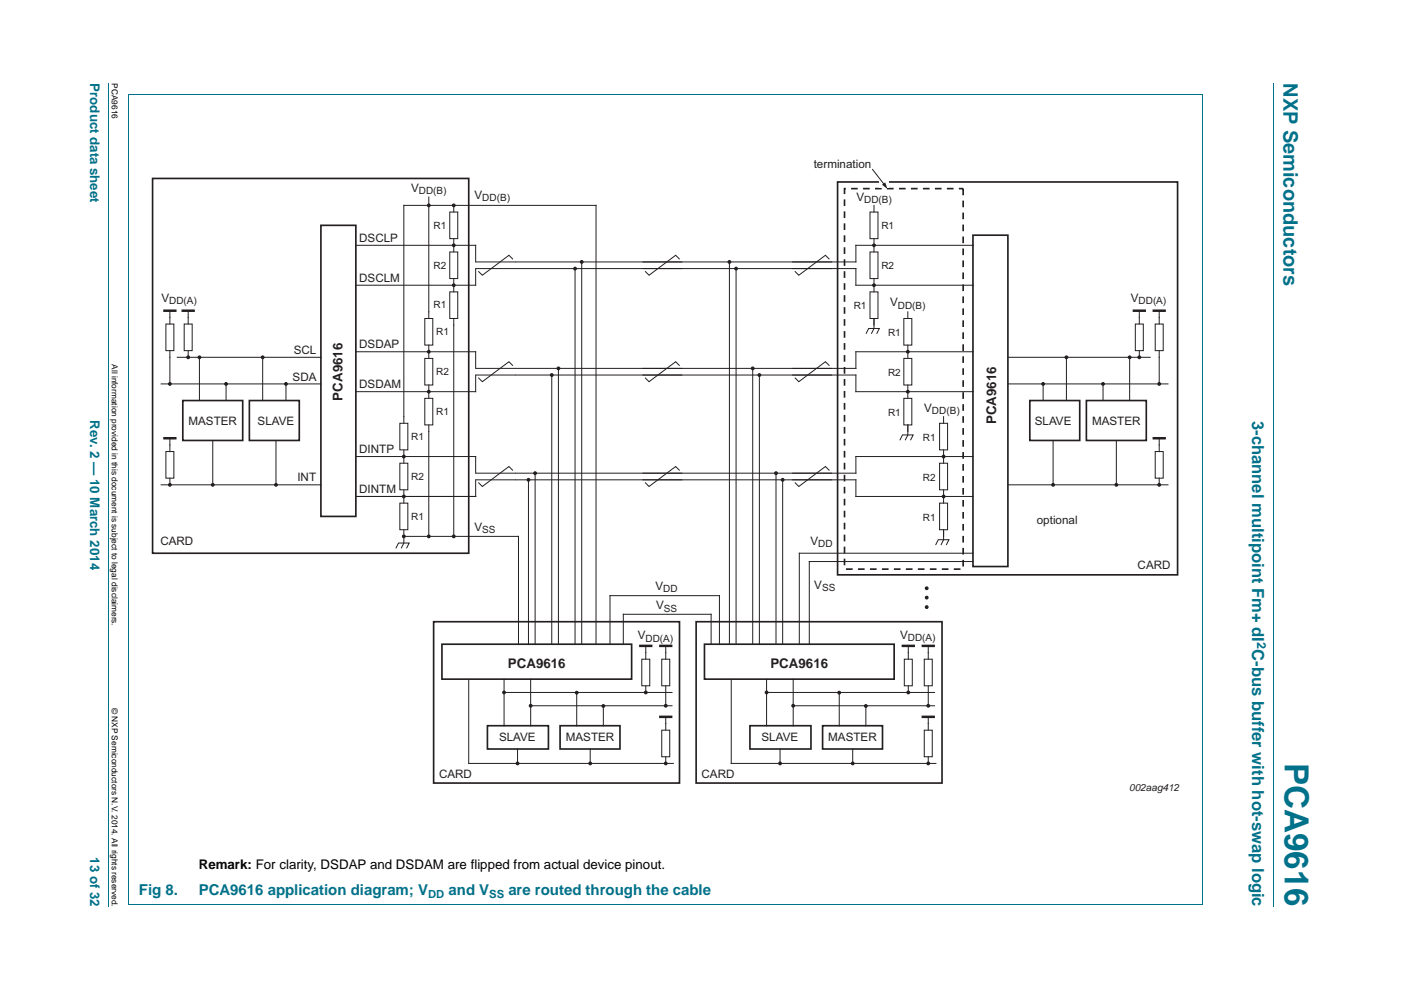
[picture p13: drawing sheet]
<svg xmlns="http://www.w3.org/2000/svg" width="297mm" height="210mm" viewBox="0 0 297 210" stroke-linecap="round" stroke-linejoin="round" font-family="sans-serif">
<defs><g id="words">
<text font-size="7" fill="#00718a" x="272.4" y="161.7" transform="rotate(90 272.4 161.7)">PCA9616</text>
<text font-size="4.2" fill="#00718a" x="272.2" y="17.7" transform="rotate(90 272.2 17.7)">NXP Semiconductors</text>
<text font-size="3.5" fill="#00718a" x="265.5" y="89.3" transform="rotate(90 265.5 89.3)">3-channel multipoint Fm+ dI C-bus buffer with hot-swap logic</text>
<g font-size="3.2" fill="#00718a">
<text x="29.4" y="189.8">Fig 8.</text>
<text x="42.1" y="189.8">PCA9616 application diagram; V</text>
<text x="95.1" y="189.8">and V</text>
<text x="107.8" y="189.8">are routed through the cable</text>
</g>
<g font-size="2.8" fill="#00718a">
<text x="19.1" y="17.7" transform="rotate(90 19.1 17.7)">Product data sheet</text>
<text x="19.1" y="89.1" transform="rotate(90 19.1 89.1)">Rev. 2 — 10 March 2014</text>
<text x="19.1" y="181.8" transform="rotate(90 19.1 181.8)">13 of 32</text>
</g>
<g font-size="2.8" fill="#231f20">
<text x="72.6" y="85" transform="rotate(-90 72.6 85)">PCA9616</text>
<text x="211.2" y="89.9" transform="rotate(-90 211.2 89.9)">PCA9616</text>
<text x="107.7" y="141.6">PCA9616</text>
<text x="163.3" y="141.6">PCA9616</text>
</g>
<text font-size="2.8" x="42.1" y="184.3">Remark: For clarity, DSDAP and DSDAM are flipped from actual device pinout.</text>
<text font-size="2.6" fill="#00718a" x="266.5" y="136.2" transform="rotate(90 266.5 136.2)">2</text>
<g font-size="2.5" fill="#231f20">
<text x="172.5" y="35.7">termination</text>
<text x="87.1" y="40.7">V</text>
<text x="100.6" y="42.2">V</text>
<text x="181.6" y="42.6">V</text>
<text x="76.2" y="51.3">DSCLP</text>
<text x="76.2" y="59.8">DSCLM</text>
<text x="34.2" y="64.1">V</text>
<text x="188.7" y="65">V</text>
<text x="239.8" y="64.1">V</text>
<text x="62.3" y="75.1">SCL</text>
<text x="76.2" y="73.9">DSDAP</text>
<text x="62" y="80.7">SDA</text>
<text x="76.2" y="82.4">DSDAM</text>
<text x="195.9" y="87.3">V</text>
<text x="40" y="90.1">MASTER</text>
<text x="54.6" y="90.1">SLAVE</text>
<text x="219.4" y="90.1">SLAVE</text>
<text x="231.5" y="90.1">MASTER</text>
<text x="76.2" y="96.1">DINTP</text>
<text x="63" y="102.1">INT</text>
<text x="76.2" y="104.6">DINTM</text>
<text x="100.6" y="112.6">V</text>
<text x="219.8" y="111.2">optional</text>
<text x="34" y="115.7">CARD</text>
<text x="171.8" y="115.6">V</text>
<text x="139" y="125.2">V</text>
<text x="172.7" y="124.8">V</text>
<text x="241.2" y="120.8">CARD</text>
<text x="139.1" y="129.2">V</text>
<text x="135.2" y="135.6">V</text>
<text x="190.8" y="135.5">V</text>
<text x="105.8" y="157.3">SLAVE</text>
<text x="120" y="157.3">MASTER</text>
<text x="161.5" y="157.3">SLAVE</text>
<text x="175.6" y="157.3">MASTER</text>
<text x="93.1" y="165">CARD</text>
<text x="148.7" y="165">CARD</text>
</g>
<g font-size="2.4" fill="#00718a">
<text x="90.8" y="190.4">DD</text>
<text x="103.7" y="190.4">SS</text>
</g>
<g font-size="2.1" fill="#231f20">
<text x="88.8" y="41.2">DD(B)</text>
<text x="102.3" y="42.7">DD(B)</text>
<text x="183.2" y="43">DD(B)</text>
<text x="91.9" y="48.5">R1</text>
<text x="186.9" y="48.5">R1</text>
<text x="91.9" y="57">R2</text>
<text x="186.9" y="57">R2</text>
<text x="35.9" y="64.6">DD(A)</text>
<text x="91.9" y="65.4">R1</text>
<text x="181" y="65.4">R1</text>
<text x="190.4" y="65.5">DD(B)</text>
<text x="241.4" y="64.6">DD(A)</text>
<text x="92.5" y="71.1">R1</text>
<text x="188.3" y="71.3">R1</text>
<text x="92.5" y="79.5">R2</text>
<text x="188.3" y="79.7">R2</text>
<text x="92.5" y="88">R1</text>
<text x="188.3" y="88.2">R1</text>
<text x="197.6" y="87.8">DD(B)</text>
<text x="87.2" y="93.3">R1</text>
<text x="195.7" y="93.5">R1</text>
<text x="87.2" y="101.8">R2</text>
<text x="195.7" y="101.9">R2</text>
<text x="87.2" y="110.2">R1</text>
<text x="102.3" y="113.1">SS</text>
<text x="195.7" y="110.4">R1</text>
<text x="173.5" y="116.1">DD</text>
<text x="140.6" y="125.7">DD</text>
<text x="174.3" y="125.3">SS</text>
<text x="140.7" y="129.7">SS</text>
<text x="136.9" y="136.1">DD(A)</text>
<text x="192.5" y="135.9">DD(A)</text>
<text x="239.4" y="167.9">002aag412</text>
</g>
<g font-size="1.8">
<text x="23.7" y="17.7" transform="rotate(90 23.7 17.7)">PCA9616</text>
<text x="23.7" y="77.3" transform="rotate(90 23.7 77.3)">All information provided in this document is subject to legal disclaimers.</text>
<text x="23.7" y="150.1" transform="rotate(90 23.7 150.1)">© NXP Semiconductors N.V. 2014. All rights reserved.</text>
</g>
</g></defs>
<path d="M23.1 17.7v174.6M270 17.7v174.6M27.3 20h227.6M27.3 20.1v171.8M254.9 20.1v171.8h-227.6" fill="none" stroke="#00718a" stroke-width=".21"/>
<path d="M177.6 38.6h72.1v83.3h-72.1z" fill="none" stroke="#231f20" stroke-width=".35"/>
<circle cx="90.9" cy="43.6" r=".28" fill="#231f20"/>
<circle cx="90.9" cy="43.6" r=".28" fill="none" stroke="#231f20" stroke-width=".25"/>
<path d="M75.4 52h25.4M85.6 43.6h40.8M90.9 41.8v24.3M95.4 45h1.7v5.6h-1.7zM95.4 53.4h1.7v5.7h-1.7zM96.2 43.6v1.4M96.2 50.6v2.8M96.2 59.1v1.4M96.2 69v44.8M83.9 116.3l.6-1.1h2.3l-.6 1.1M85.6 113.8h.1M85.6 113.8v1.4l-.5 1.1" fill="none" stroke="#231f20" stroke-width=".21"/>
<path d="M68 47.8h7.4v61.7h-7.4z" fill="none" stroke="#231f20" stroke-width=".35"/>
<circle cx="96.2" cy="43.6" r=".28" fill="#231f20"/>
<circle cx="96.2" cy="43.6" r=".28" fill="none" stroke="#231f20" stroke-width=".25"/>
<circle cx="96.2" cy="52" r=".28" fill="#231f20"/>
<circle cx="96.2" cy="52" r=".28" fill="none" stroke="#231f20" stroke-width=".25"/>
<path d="M75.4 60.5h25.4M95.4 61.9h1.7v5.7h-1.7zM96.2 60.5v1.4M96.2 67.6v1.4" fill="none" stroke="#231f20" stroke-width=".21"/>
<circle cx="96.2" cy="60.5" r=".28" fill="#231f20"/>
<circle cx="96.2" cy="60.5" r=".28" fill="none" stroke="#231f20" stroke-width=".25"/>
<path d="M75.4 74.6h25.4M90.1 67.6h1.7v5.6h-1.7zM90.1 76h1.7v5.7h-1.7zM90.9 66.1v1.5M90.9 73.2v2.8M75.4 83.1h25.4M90.1 84.5h1.7v5.6h-1.7zM90.9 81.7v2.8M90.9 90.1v1.4M85.6 113.8h24.3" fill="none" stroke="#231f20" stroke-width=".21"/>
<circle cx="90.9" cy="74.6" r=".28" fill="#231f20"/>
<circle cx="90.9" cy="74.6" r=".28" fill="none" stroke="#231f20" stroke-width=".25"/>
<circle cx="90.9" cy="83.1" r=".28" fill="#231f20"/>
<circle cx="90.9" cy="83.1" r=".28" fill="none" stroke="#231f20" stroke-width=".25"/>
<circle cx="85.6" cy="113.8" r=".28" fill="#231f20"/>
<circle cx="85.6" cy="113.8" r=".28" fill="none" stroke="#231f20" stroke-width=".25"/>
<circle cx="90.9" cy="113.8" r=".28" fill="#231f20"/>
<circle cx="90.9" cy="113.8" r=".28" fill="none" stroke="#231f20" stroke-width=".25"/>
<path d="M37.6 75.8h30.5M42.3 75.8v9.2M55.7 75.8v9.2M34.2 81.4h33.8M47.9 81.4v3.6M60.6 81.4v3.6" fill="none" stroke="#231f20" stroke-width=".21"/>
<path d="M38.8 85h12.7v8.4h-12.7zM52.9 85h10.6v8.4h-10.6z" fill="none" stroke="#231f20" stroke-width=".35"/>
<circle cx="47.9" cy="81.4" r=".28" fill="#231f20"/>
<circle cx="47.9" cy="81.4" r=".28" fill="none" stroke="#231f20" stroke-width=".25"/>
<circle cx="42.3" cy="75.8" r=".28" fill="#231f20"/>
<circle cx="42.3" cy="75.8" r=".28" fill="none" stroke="#231f20" stroke-width=".25"/>
<circle cx="60.6" cy="81.4" r=".28" fill="#231f20"/>
<circle cx="60.6" cy="81.4" r=".28" fill="none" stroke="#231f20" stroke-width=".25"/>
<circle cx="55.7" cy="75.8" r=".28" fill="#231f20"/>
<circle cx="55.7" cy="75.8" r=".28" fill="none" stroke="#231f20" stroke-width=".25"/>
<g fill="none" stroke="#231f20" stroke-width=".21">
<path d="M85.6 43.6v46.2M100.8 52v3.6h8.5M108.8 55l-.9-.9-5.6 4.3-.9-.9M109.3 57h-8.5v3.5M100.8 74.6v3.5h8.5M108.8 77.6l-.9-.9-5.6 4.3-.9-.9M109.3 79.5h-8.5v3.6M75.4 96.8h25.4M84.8 89.8h1.7v5.6h-1.7zM84.8 98.2h1.7v5.7h-1.7zM85.6 95.4v2.8M75.4 105.3h25.4"/>
<path d="M84.8 106.7h1.7v5.7h-1.7zM85.6 103.9v2.8M85.6 112.4v1.4"/>
</g>
<circle cx="85.6" cy="96.8" r=".28" fill="#231f20"/>
<circle cx="85.6" cy="96.8" r=".28" fill="none" stroke="#231f20" stroke-width=".25"/>
<circle cx="85.6" cy="105.3" r=".28" fill="#231f20"/>
<circle cx="85.6" cy="105.3" r=".28" fill="none" stroke="#231f20" stroke-width=".25"/>
<path d="M45.1 93.4v9.4M90.9 91.5v22.3M100.8 96.8v3.6h8.5M108.8 99.8l-.9-.8-5.6 4.2-.9-.9M34.2 102.8h33.8M109.3 101.8h-8.5v3.5h-25.4" fill="none" stroke="#231f20" stroke-width=".21"/>
<circle cx="96.2" cy="113.8" r=".28" fill="#231f20"/>
<circle cx="96.2" cy="113.8" r=".28" fill="none" stroke="#231f20" stroke-width=".25"/>
<path d="M35.2 68.7h1.7v5.7h-1.7zM36 65.9v2.8M36 74.4v1.4M39.1 68.7h1.6v5.7h-1.6zM39.9 65.9v2.8M39.9 74.4v1.4M35.2 95.8h1.7v5.6h-1.7zM36 93v2.8M58.5 93.4v9.4M36 101.4v1.4" fill="none" stroke="#231f20" stroke-width=".21"/>
<path d="M34.6 65.9h2.8M38.5 65.9h2.8M34.6 93h2.8" fill="none" stroke="#231f20" stroke-width=".53"/>
<circle cx="39.9" cy="75.8" r=".28" fill="#231f20"/>
<circle cx="39.9" cy="75.8" r=".28" fill="none" stroke="#231f20" stroke-width=".25"/>
<circle cx="45.1" cy="102.8" r=".28" fill="#231f20"/>
<circle cx="45.1" cy="102.8" r=".28" fill="none" stroke="#231f20" stroke-width=".25"/>
<circle cx="58.5" cy="102.8" r=".28" fill="#231f20"/>
<circle cx="58.5" cy="102.8" r=".28" fill="none" stroke="#231f20" stroke-width=".25"/>
<path d="M36 75.8v5.6" fill="none" stroke="#231f20" stroke-width=".21"/>
<circle cx="36" cy="81.4" r=".28" fill="#231f20"/>
<circle cx="36" cy="81.4" r=".28" fill="none" stroke="#231f20" stroke-width=".25"/>
<circle cx="36" cy="102.8" r=".28" fill="#231f20"/>
<circle cx="36" cy="102.8" r=".28" fill="none" stroke="#231f20" stroke-width=".25"/>
<path d="M32.3 37.8h67.1v79.5h-67.1z" fill="none" stroke="#231f20" stroke-width=".35"/>
<circle cx="196.5" cy="128.8" r=".28" fill="#231f20"/>
<circle cx="196.5" cy="128.8" r=".28" fill="none" stroke="#231f20" stroke-width=".25"/>
<circle cx="196.5" cy="126.8" r=".28" fill="#231f20"/>
<circle cx="196.5" cy="126.8" r=".28" fill="none" stroke="#231f20" stroke-width=".25"/>
<circle cx="196.5" cy="124.8" r=".28" fill="#231f20"/>
<circle cx="196.5" cy="124.8" r=".28" fill="none" stroke="#231f20" stroke-width=".25"/>
<path d="M93.7 136.6h40.2v7.4h-40.2zM103.3 153.9h13v5h-13zM118.7 153.9h12.7v5h-12.7z" fill="none" stroke="#231f20" stroke-width=".35"/>
<path d="M109.3 101.8h72.2M109.3 100.4h72.2M109.9 113.8v22.8M112 101.8v34.8M113.5 100.4v36.2M132.2 130.3v6.3M106.9 144v10M106.9 146.9h35.6M112.5 144v5.7h30M122.3 146.9v7.1" fill="none" stroke="#231f20" stroke-width=".21"/>
<circle cx="106.9" cy="146.9" r=".28" fill="#231f20"/>
<circle cx="106.9" cy="146.9" r=".28" fill="none" stroke="#231f20" stroke-width=".25"/>
<path d="M112.5 149.7v4.3M127.9 149.7v4.3" fill="none" stroke="#231f20" stroke-width=".21"/>
<circle cx="112.5" cy="149.7" r=".28" fill="#231f20"/>
<circle cx="112.5" cy="149.7" r=".28" fill="none" stroke="#231f20" stroke-width=".25"/>
<circle cx="122.3" cy="146.9" r=".28" fill="#231f20"/>
<circle cx="122.3" cy="146.9" r=".28" fill="none" stroke="#231f20" stroke-width=".25"/>
<circle cx="127.9" cy="149.7" r=".28" fill="#231f20"/>
<circle cx="127.9" cy="149.7" r=".28" fill="none" stroke="#231f20" stroke-width=".25"/>
<path d="M91.9 131.9h52.2v34.2h-52.2z" fill="none" stroke="#231f20" stroke-width=".35"/>
<g fill="none" stroke="#231f20" stroke-width=".21">
<path d="M109.3 79.5h72.2M109.3 78.1h72.2M117 79.5v57.1M118.4 78.1v58.5M181.5 74.6h24.9M191.6 76h1.7v5.7h-1.7zM191.6 67.6h1.7v5.6h-1.7zM192.5 66.1v1.5M192.5 73.2v2.8M181.5 96.8h24.8M181.5 83.1h24.9M191.6 84.5h1.7v5.6h-1.7z"/>
<path d="M192.5 81.7v2.8M192.5 90.1v1.4M181.5 105.3h24.8M129.3 126.3v10.3"/>
</g>
<circle cx="192.5" cy="83.1" r=".28" fill="#231f20"/>
<circle cx="192.5" cy="83.1" r=".28" fill="none" stroke="#231f20" stroke-width=".25"/>
<circle cx="192.5" cy="74.6" r=".28" fill="#231f20"/>
<circle cx="192.5" cy="74.6" r=".28" fill="none" stroke="#231f20" stroke-width=".25"/>
<path d="M190.8 93.4l.5-1.1h2.3l-.6 1.1M192.5 90.1v2.2l-.6 1.1M199.2 98.2h1.7v5.7h-1.7zM199.2 89.8h1.7v5.6h-1.7zM200.1 88.4v1.4M200.1 95.4v2.8M199.2 106.7h1.7v5.7h-1.7zM200.1 103.9v2.8M200.1 112.4v1.4" fill="none" stroke="#231f20" stroke-width=".21"/>
<circle cx="200.1" cy="105.3" r=".28" fill="#231f20"/>
<circle cx="200.1" cy="105.3" r=".28" fill="none" stroke="#231f20" stroke-width=".25"/>
<circle cx="200.1" cy="96.8" r=".28" fill="#231f20"/>
<circle cx="200.1" cy="96.8" r=".28" fill="none" stroke="#231f20" stroke-width=".25"/>
<path d="M198.4 115.6l.5-1.1h2.3l-.6 1.1M200.1 112.4v2.1l-.6 1.1" fill="none" stroke="#231f20" stroke-width=".21"/>
<path d="M179.1 40h25.1v80.7h-25.1z" fill="none" stroke="#231f20" stroke-width=".35" stroke-dasharray="1.4 1.1" stroke-linecap="butt"/>
<path d="M186.5 37.3h1.9v2.5h-1.9z" fill="#fff"/>
<path d="M185 35.9l2.5 3.3" fill="none" stroke="#231f20" stroke-width=".21"/>
<path d="M187 39.2l.7-.5 .5 1.4z" fill="#231f20"/>
<path d="M109.7 158.9v3M125.1 158.9v3M99.4 161.9h43.4" fill="none" stroke="#231f20" stroke-width=".21"/>
<circle cx="109.7" cy="161.9" r=".28" fill="#231f20"/>
<circle cx="109.7" cy="161.9" r=".28" fill="none" stroke="#231f20" stroke-width=".25"/>
<circle cx="125.1" cy="161.9" r=".28" fill="#231f20"/>
<circle cx="125.1" cy="161.9" r=".28" fill="none" stroke="#231f20" stroke-width=".25"/>
<path d="M136.1 139.8h1.7v5.7h-1.7zM136.9 137v2.8M99.4 144.1v17.8M136.9 145.5v1.4" fill="none" stroke="#231f20" stroke-width=".21"/>
<path d="M135.5 137h2.8" fill="none" stroke="#231f20" stroke-width=".53"/>
<circle cx="136.9" cy="146.9" r=".28" fill="#231f20"/>
<circle cx="136.9" cy="146.9" r=".28" fill="none" stroke="#231f20" stroke-width=".25"/>
<path d="M140.3 139.8h1.7v5.7h-1.7zM141.2 137v2.8M141.2 145.5v1.4" fill="none" stroke="#231f20" stroke-width=".21"/>
<path d="M139.7 137h2.9" fill="none" stroke="#231f20" stroke-width=".53"/>
<circle cx="141.2" cy="149.7" r=".28" fill="#231f20"/>
<circle cx="141.2" cy="149.7" r=".28" fill="none" stroke="#231f20" stroke-width=".25"/>
<path d="M140.3 154.9h1.7v5.6h-1.7zM141.2 152v2.9M141.2 160.5v1.4" fill="none" stroke="#231f20" stroke-width=".21"/>
<path d="M139.7 152h2.9" fill="none" stroke="#231f20" stroke-width=".53"/>
<circle cx="141.2" cy="161.9" r=".28" fill="#231f20"/>
<circle cx="141.2" cy="161.9" r=".28" fill="none" stroke="#231f20" stroke-width=".25"/>
<g fill="none" stroke="#231f20" stroke-width=".21">
<path d="M109.3 57h72.2M109.3 55.6h72.2M121.9 57v79.6M123.3 55.6v81M159.6 78.1v58.5M161 79.5v57.1M164.5 100.4v36.2M165.9 101.8v34.8M171.6 119.1v17.5M150.8 130.3v6.3M141.2 146.9v2.8M162.5 144v10"/>
<path d="M162.5 146.9h35.6M168.2 144v5.7h29.9M177.9 146.9v7.1"/>
</g>
<path d="M149.4 136.6h40.2v7.4h-40.2zM159 153.9h12.9v5h-12.9zM174.4 153.9h12.7v5h-12.7z" fill="none" stroke="#231f20" stroke-width=".35"/>
<circle cx="162.5" cy="146.9" r=".28" fill="#231f20"/>
<circle cx="162.5" cy="146.9" r=".28" fill="none" stroke="#231f20" stroke-width=".25"/>
<path d="M168.2 149.7v4.3M183.6 149.7v4.3" fill="none" stroke="#231f20" stroke-width=".21"/>
<circle cx="168.2" cy="149.7" r=".28" fill="#231f20"/>
<circle cx="168.2" cy="149.7" r=".28" fill="none" stroke="#231f20" stroke-width=".25"/>
<circle cx="177.9" cy="146.9" r=".28" fill="#231f20"/>
<circle cx="177.9" cy="146.9" r=".28" fill="none" stroke="#231f20" stroke-width=".25"/>
<circle cx="183.6" cy="149.7" r=".28" fill="#231f20"/>
<circle cx="183.6" cy="149.7" r=".28" fill="none" stroke="#231f20" stroke-width=".25"/>
<path d="M147.6 131.9h52.1v34.2h-52.1z" fill="none" stroke="#231f20" stroke-width=".35"/>
<path d="M169.5 117.3v19.3M165.4 158.9v3M180.8 158.9v3M155 161.9h43.4" fill="none" stroke="#231f20" stroke-width=".21"/>
<circle cx="165.4" cy="161.9" r=".28" fill="#231f20"/>
<circle cx="165.4" cy="161.9" r=".28" fill="none" stroke="#231f20" stroke-width=".25"/>
<circle cx="180.8" cy="161.9" r=".28" fill="#231f20"/>
<circle cx="180.8" cy="161.9" r=".28" fill="none" stroke="#231f20" stroke-width=".25"/>
<path d="M191.7 139.8h1.7v5.7h-1.7zM192.6 137v2.8M155 144.1v17.8M192.6 145.5v1.4" fill="none" stroke="#231f20" stroke-width=".21"/>
<path d="M191.2 137h2.8" fill="none" stroke="#231f20" stroke-width=".53"/>
<circle cx="192.6" cy="146.9" r=".28" fill="#231f20"/>
<circle cx="192.6" cy="146.9" r=".28" fill="none" stroke="#231f20" stroke-width=".25"/>
<path d="M196 139.8h1.7v5.7h-1.7zM196.8 137v2.8M196.8 145.5v1.4" fill="none" stroke="#231f20" stroke-width=".21"/>
<path d="M195.4 137h2.8" fill="none" stroke="#231f20" stroke-width=".53"/>
<circle cx="196.8" cy="149.7" r=".28" fill="#231f20"/>
<circle cx="196.8" cy="149.7" r=".28" fill="none" stroke="#231f20" stroke-width=".25"/>
<path d="M196 154.9h1.7v5.6h-1.7zM196.8 152v2.9M196.8 160.5v1.4" fill="none" stroke="#231f20" stroke-width=".21"/>
<path d="M195.4 152h2.8" fill="none" stroke="#231f20" stroke-width=".53"/>
<circle cx="196.8" cy="161.9" r=".28" fill="#231f20"/>
<circle cx="196.8" cy="161.9" r=".28" fill="none" stroke="#231f20" stroke-width=".25"/>
<g fill="none" stroke="#231f20" stroke-width=".21">
<path d="M126.4 43.6v93M154.7 55.6v81M156.1 57v79.6M168 57h8.4M168 55.6h8.4M175.9 55l-.9-.9-5.6 4.3-.9-.9M181.5 52h24.9M184.5 53.4h1.6v5.7h-1.6zM184.5 45h1.6v5.6h-1.6zM185.3 59.1v2.8M185.3 43.6v1.4M185.3 50.6v2.8"/>
<path d="M168 79.5h8.4M168 78.1h8.4M175.9 77.6l-.9-.9-5.6 4.3-.9-.9M181.5 60.5h24.9M184.5 61.9h1.6v5.7h-1.6zM185.3 67.6v1.4M175.9 99.8l-.9-.9-5.6 4.3-.9-.9M168 101.8h8.4M168 100.4h8.4M169.5 117.3h36.8M171.6 119.1h34.7M129.3 126.3h23.2v10.3"/>
<path d="M132.2 130.3h18.6M196.8 146.9v2.8"/>
</g>
<path d="M206.3 49.9h7.4v70.3h-7.4z" fill="none" stroke="#231f20" stroke-width=".35"/>
<circle cx="185.3" cy="60.5" r=".28" fill="#231f20"/>
<circle cx="185.3" cy="60.5" r=".28" fill="none" stroke="#231f20" stroke-width=".25"/>
<circle cx="185.3" cy="52" r=".28" fill="#231f20"/>
<circle cx="185.3" cy="52" r=".28" fill="none" stroke="#231f20" stroke-width=".25"/>
<path d="M183.6 70.8l.6-1.1h2.2l-.5 1.1M185.3 67.6v2.1l-.6 1.1M213.7 75.8h30.2M226.1 75.8v9.2M239.5 75.8v9.2M213.8 81.4h33.8M221.2 81.4v3.6M233.9 81.4v3.6" fill="none" stroke="#231f20" stroke-width=".21"/>
<path d="M218.3 85h10.6v8.4h-10.6zM230.3 85h12.7v8.4h-12.7z" fill="none" stroke="#231f20" stroke-width=".35"/>
<circle cx="233.9" cy="81.4" r=".28" fill="#231f20"/>
<circle cx="233.9" cy="81.4" r=".28" fill="none" stroke="#231f20" stroke-width=".25"/>
<circle cx="239.5" cy="75.8" r=".28" fill="#231f20"/>
<circle cx="239.5" cy="75.8" r=".28" fill="none" stroke="#231f20" stroke-width=".25"/>
<circle cx="221.2" cy="81.4" r=".28" fill="#231f20"/>
<circle cx="221.2" cy="81.4" r=".28" fill="none" stroke="#231f20" stroke-width=".25"/>
<circle cx="226.1" cy="75.8" r=".28" fill="#231f20"/>
<circle cx="226.1" cy="75.8" r=".28" fill="none" stroke="#231f20" stroke-width=".25"/>
<path d="M240.7 68.7h1.7v5.7h-1.7zM241.6 74.4v1.4M241.6 65.9v2.8M244.9 68.7h1.7v5.7h-1.7zM245.8 65.9v2.8M245.8 74.4v1.4M223.3 93.4v9.4M236.7 93.4v9.4M244.9 95.8h1.7v5.6h-1.7zM245.8 93v2.8M213.8 102.8h33.8M245.8 101.4v1.4" fill="none" stroke="#231f20" stroke-width=".21"/>
<path d="M240.1 65.9h2.9M244.4 65.9h2.8M244.4 93h2.8" fill="none" stroke="#231f20" stroke-width=".53"/>
<circle cx="241.6" cy="75.8" r=".28" fill="#231f20"/>
<circle cx="241.6" cy="75.8" r=".28" fill="none" stroke="#231f20" stroke-width=".25"/>
<circle cx="236.7" cy="102.8" r=".28" fill="#231f20"/>
<circle cx="236.7" cy="102.8" r=".28" fill="none" stroke="#231f20" stroke-width=".25"/>
<circle cx="223.3" cy="102.8" r=".28" fill="#231f20"/>
<circle cx="223.3" cy="102.8" r=".28" fill="none" stroke="#231f20" stroke-width=".25"/>
<path d="M245.8 75.8v5.6" fill="none" stroke="#231f20" stroke-width=".21"/>
<circle cx="245.8" cy="81.4" r=".28" fill="#231f20"/>
<circle cx="245.8" cy="81.4" r=".28" fill="none" stroke="#231f20" stroke-width=".25"/>
<circle cx="245.8" cy="102.8" r=".28" fill="#231f20"/>
<circle cx="245.8" cy="102.8" r=".28" fill="none" stroke="#231f20" stroke-width=".25"/>
<path d="M181.5 52v3.6M181.5 57v3.5M181.5 74.6v3.5M181.5 79.5v3.6M181.5 96.8v3.6M181.5 101.8v3.5" fill="none" stroke="#231f20" stroke-width=".21"/>
<circle cx="123.3" cy="55.6" r=".28" fill="#231f20"/>
<circle cx="123.3" cy="55.6" r=".28" fill="none" stroke="#231f20" stroke-width=".25"/>
<circle cx="121.9" cy="57" r=".28" fill="#231f20"/>
<circle cx="121.9" cy="57" r=".28" fill="none" stroke="#231f20" stroke-width=".25"/>
<circle cx="118.4" cy="78.1" r=".28" fill="#231f20"/>
<circle cx="118.4" cy="78.1" r=".28" fill="none" stroke="#231f20" stroke-width=".25"/>
<circle cx="117" cy="79.5" r=".28" fill="#231f20"/>
<circle cx="117" cy="79.5" r=".28" fill="none" stroke="#231f20" stroke-width=".25"/>
<circle cx="113.5" cy="100.4" r=".28" fill="#231f20"/>
<circle cx="113.5" cy="100.4" r=".28" fill="none" stroke="#231f20" stroke-width=".25"/>
<circle cx="112" cy="101.8" r=".28" fill="#231f20"/>
<circle cx="112" cy="101.8" r=".28" fill="none" stroke="#231f20" stroke-width=".25"/>
<circle cx="154.7" cy="55.6" r=".28" fill="#231f20"/>
<circle cx="154.7" cy="55.6" r=".28" fill="none" stroke="#231f20" stroke-width=".25"/>
<circle cx="156.1" cy="57" r=".28" fill="#231f20"/>
<circle cx="156.1" cy="57" r=".28" fill="none" stroke="#231f20" stroke-width=".25"/>
<circle cx="159.6" cy="78.1" r=".28" fill="#231f20"/>
<circle cx="159.6" cy="78.1" r=".28" fill="none" stroke="#231f20" stroke-width=".25"/>
<circle cx="161" cy="79.5" r=".28" fill="#231f20"/>
<circle cx="161" cy="79.5" r=".28" fill="none" stroke="#231f20" stroke-width=".25"/>
<circle cx="164.5" cy="100.4" r=".28" fill="#231f20"/>
<circle cx="164.5" cy="100.4" r=".28" fill="none" stroke="#231f20" stroke-width=".25"/>
<circle cx="165.9" cy="101.8" r=".28" fill="#231f20"/>
<circle cx="165.9" cy="101.8" r=".28" fill="none" stroke="#231f20" stroke-width=".25"/>
<path d="M136.2 57h8.5M136.2 55.6h8.5M144.1 55l-.8-.9-5.7 4.3-.8-.9M136.2 79.5h8.5M136.2 78.1h8.5M144.1 77.6l-.8-.9-5.7 4.3-.8-.9M144.1 99.8l-.8-.9-5.7 4.3-.8-.9M136.2 101.8h8.5M136.2 100.4h8.5" fill="none" stroke="#231f20" stroke-width=".21"/>
<use href="#words"/>
</svg>
